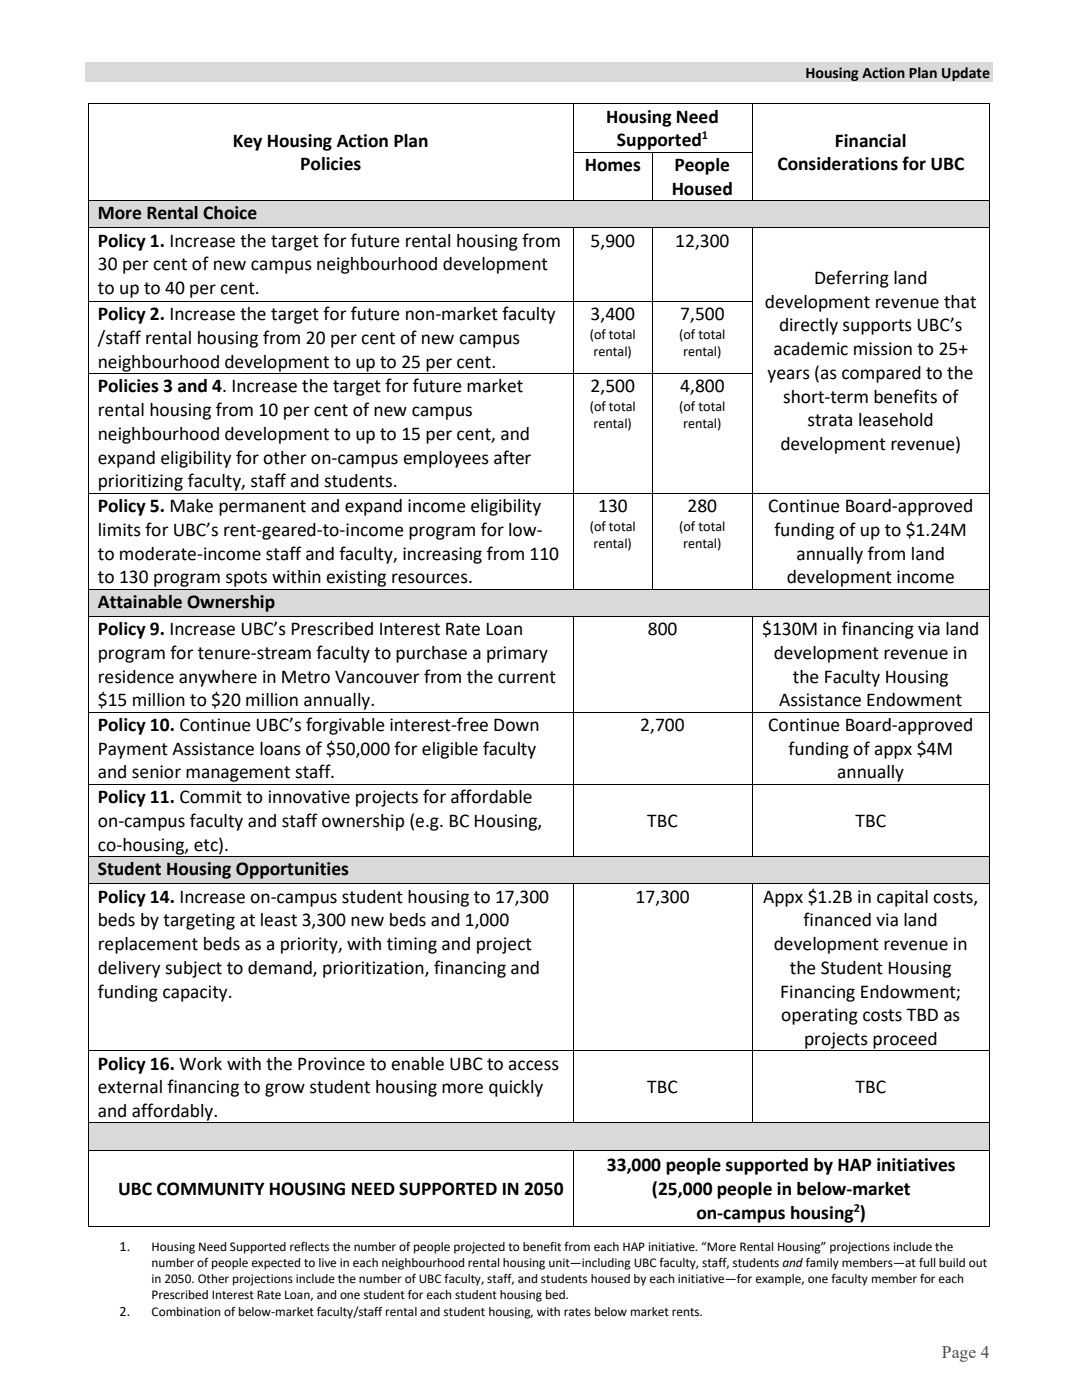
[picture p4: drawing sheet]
<svg xmlns="http://www.w3.org/2000/svg" width="216mm" height="279mm" viewBox="0 0 216 279" stroke-linecap="round" stroke-linejoin="round" font-family="sans-serif">
<defs><g id="words">
<g font-size="3.9">
<text x="46.4" y="29.3">Key Housing Action Plan</text>
<text x="120.9" y="24.5">Housing Need</text>
<text x="123.1" y="29.2">Supported</text>
<text x="166.6" y="29.3">Financial</text>
<text x="59.9" y="34">Policies</text>
<text x="116.7" y="34.1">Homes</text>
<text x="134.6" y="34.1">People</text>
<text x="155.1" y="34">Considerations for UBC</text>
<text x="134" y="38.8">Housed</text>
<text x="19.5" y="43.8">More Rental Choice</text>
<text x="19.5" y="49.2">Policy 1. Increase the target for future rental housing from</text>
<text x="19.5" y="54">30 per cent of new campus neighbourhood development</text>
<text x="117.9" y="49.2">5,900</text>
<text x="134.7" y="49.2">12,300</text>
<text x="19.5" y="58.7">to up to 40 per cent.</text>
<text x="162.4" y="56.7">Deferring land</text>
<text x="19.5" y="63.9">Policy 2. Increase the target for future non-market faculty</text>
<text x="117.9" y="63.9">3,400</text>
<text x="135.7" y="63.9">7,500</text>
<text x="152.6" y="61.4">development revenue that</text>
<text x="19.5" y="68.7">/staff rental housing from 20 per cent of new campus</text>
<text x="154.3" y="70.9">academic mission to 25+</text>
<text x="155.4" y="66.1">directly supports UBC’s</text>
<text x="19.5" y="73.4">neighbourhood development to up to 25 per cent.</text>
<text x="153.2" y="75.6">years (as compared to the</text>
<text x="19.5" y="78.3">Policies 3 and 4. Increase the target for future market</text>
<text x="19.5" y="83.1">rental housing from 10 per cent of new campus</text>
<text x="117.9" y="78.3">2,500</text>
<text x="135.7" y="78.3">4,800</text>
<text x="156.2" y="80.3">short-term benefits of</text>
<text x="19.5" y="87.8">neighbourhood development to up to 15 per cent, and</text>
<text x="155.7" y="89.8">development revenue)</text>
<text x="161.1" y="85.1">strata leasehold</text>
<text x="19.5" y="92.5">expand eligibility for other on-campus employees after</text>
<text x="19.5" y="97.3">prioritizing faculty, staff and students.</text>
<text x="19.5" y="102.2">Policy 5. Make permanent and expand income eligibility</text>
<text x="19.5" y="106.9">limits for UBC’s rent-geared-to-income program for low-</text>
<text x="119.3" y="102.2">130</text>
<text x="137.2" y="102.2">280</text>
<text x="153.3" y="102.2">Continue Board-approved</text>
<text x="154.5" y="106.9">funding of up to $1.24M</text>
<text x="19.5" y="111.7">to moderate-income staff and faculty, increasing from 110</text>
<text x="158.9" y="111.7">annually from land</text>
<text x="19.5" y="116.4">to 130 program spots within existing resources.</text>
<text x="157" y="116.4">development income</text>
<text x="19.5" y="121.3">Attainable Ownership</text>
<text x="19.5" y="126.8">Policy 9. Increase UBC’s Prescribed Interest Rate Loan</text>
<text x="19.5" y="131.5">program for tenure-stream faculty to purchase a primary</text>
<text x="129.2" y="126.8">800</text>
<text x="152.1" y="126.8">$130M in financing via land</text>
<text x="154.4" y="131.5">development revenue in</text>
<text x="19.5" y="136.3">residence anywhere in Metro Vancouver from the current</text>
<text x="158.2" y="136.3">the Faculty Housing</text>
<text x="19.5" y="141">$15 million to $20 million annually.</text>
<text x="155.5" y="141">Assistance Endowment</text>
<text x="19.5" y="145.9">Policy 10. Continue UBC’s forgivable interest-free Down</text>
<text x="127.8" y="145.9">2,700</text>
<text x="153.3" y="145.9">Continue Board-approved</text>
<text x="19.5" y="150.6">Payment Assistance loans of $50,000 for eligible faculty</text>
<text x="19.5" y="155.4">and senior management staff.</text>
<text x="157.4" y="150.6">funding of appx $4M</text>
<text x="167" y="155.4">annually</text>
<text x="19.5" y="160.3">Policy 11. Commit to innovative projects for affordable</text>
<text x="19.5" y="165">on-campus faculty and staff ownership (e.g. BC Housing,</text>
<text x="129.2" y="165">TBC</text>
<text x="170.7" y="165">TBC</text>
<text x="19.5" y="169.8">co-housing, etc).</text>
<text x="19.5" y="174.7">Student Housing Opportunities</text>
<text x="19.5" y="180.1">Policy 14. Increase on-campus student housing to 17,300</text>
<text x="19.5" y="184.9">beds by targeting at least 3,300 new beds and 1,000</text>
<text x="126.8" y="180.1">17,300</text>
<text x="152.3" y="180.1">Appx $1.2B in capital costs,</text>
<text x="160.4" y="184.9">financed via land</text>
<text x="19.5" y="189.6">replacement beds as a priority, with timing and project</text>
<text x="154.4" y="189.6">development revenue in</text>
<text x="19.5" y="194.3">delivery subject to demand, prioritization, financing and</text>
<text x="157.6" y="194.3">the Student Housing</text>
<text x="19.5" y="199.1">funding capacity.</text>
<text x="155.7" y="199.1">Financing Endowment;</text>
<text x="155.9" y="203.8">operating costs TBD as</text>
<text x="160.4" y="208.6">projects proceed</text>
<text x="19.5" y="213.5">Policy 16. Work with the Province to enable UBC to access</text>
<text x="19.5" y="218.2">external financing to grow student housing more quickly</text>
<text x="129.2" y="218.2">TBC</text>
<text x="170.7" y="218.2">TBC</text>
<text x="19.5" y="223">and affordably.</text>
<text x="121.1" y="233.7">33,000 people supported by HAP initiatives</text>
<text x="23.6" y="238.5">UBC COMMUNITY HOUSING NEED SUPPORTED IN 2050</text>
<text x="130.1" y="238.5">(25,000 people in below-market</text>
<text x="139" y="243.2">on-campus housing )</text>
</g>
<text font-size="3.5" fill="#1f497d" x="188" y="271">Page 4</text>
<text font-size="3.2" x="160.7" y="15.5">Housing Action Plan Update</text>
<g font-size="2.8">
<text x="117.7" y="67.6">(of total</text>
<text x="118.4" y="71.1">rental)</text>
<text x="135.6" y="67.6">(of total</text>
<text x="136.3" y="71.1">rental)</text>
<text x="117.7" y="82">(of total</text>
<text x="135.6" y="82">(of total</text>
<text x="118.4" y="85.5">rental)</text>
<text x="136.3" y="85.5">rental)</text>
<text x="117.7" y="105.9">(of total</text>
<text x="135.6" y="105.9">(of total</text>
<text x="118.4" y="109.3">rental)</text>
<text x="136.3" y="109.3">rental)</text>
<text x="23.9" y="249.6">1.</text>
<text x="23.9" y="262.7">2.</text>
</g>
<g font-size="2.7">
<text x="30.2" y="249.6">Housing Need Supported reflects the number of people projected to benefit from each HAP initiative. “More Rental Housing” projections include the</text>
<text x="30.2" y="256.1">in 2050. Other projections include the number of UBC faculty, staff, and students housed by each initiative—for example, one faculty member for each</text>
<text x="30.2" y="252.9">number of people expected to live in each neighbourhood rental housing unit—including UBC faculty, staff, students and family members—at full build out</text>
<text x="30.2" y="259.3">Prescribed Interest Rate Loan, and one student for each student housing bed.</text>
<text x="30.2" y="262.7">Combination of below-market faculty/staff rental and student housing, with rates below market rents.</text>
</g>
<g font-size="2.5">
<text x="140" y="27.8">1</text>
<text x="170.3" y="241.8">2</text>
</g>
</g></defs>
<path d="M17 12.5h181.1v3.9h-181.1z" fill-rule="evenodd" fill="#d9d9d9"/>
<path d="M17.5 20.6h.2v.2h-.2zM17.5 30.3h.2v.1h-.2zM114.3 20.6h.2v.2h-.2zM114.3 30.3h.2v.1h-.2zM130.2 30.3h.1v.1h-.1zM150 20.6h.2v.2h-.2zM150 30.3h.2v.1h-.2zM197.4 20.6h.1v.2h-.1zM197.4 30.3h.1v.1h-.1z" fill="#000"/>
<g fill="none" stroke="#000" stroke-width=".2">
<path d="M17.6 20.8v9.5M17.6 30.4v9.5M17.7 20.7h96.6M114.4 20.8v9.5M114.4 30.4v9.5M114.5 20.7h35.5M114.5 30.4h15.7M130.3 30.4v9.5M130.3 30.4h19.7M150.1 20.8v9.5M150.1 30.4v9.5M150.2 20.7h47.2"/>
<path d="M197.4 20.8v9.5M197.4 30.4v9.5"/>
</g>
<path d="M17.7 40.1h179.7v5.3h-179.7z" fill-rule="evenodd" fill="#d9d9d9"/>
<path d="M19.5 40.1h176v4.7h-176z" fill="#d9d9d9"/>
<g fill="#000">
<path d="M17.5 39.9h.2v.1h-.2zM17.5 45.4h.2v.2h-.2zM114.3 39.9h.2v.1h-.2zM114.3 45.4h.2v.2h-.2zM130.2 39.9h.1v.1h-.1zM130.2 45.4h.1v.2h-.1zM150 39.9h.2v.1h-.2zM150 45.4h.2v.2h-.2zM197.4 39.9h.1v.1h-.1zM197.4 45.4h.1v.2h-.1zM17.5 60.1h.2v.1h-.2zM17.5 74.5h.2v.1h-.2z"/>
<path d="M114.3 60.1h.2v.1h-.2zM114.3 74.5h.2v.1h-.2zM130.2 60.1h.1v.1h-.1zM130.2 74.5h.1v.1h-.1zM150 60.1h.2v.1h-.2zM150 74.5h.2v.1h-.2zM197.4 60.1h.1v.1h-.1zM197.4 74.5h.1v.1h-.1zM17.5 98.3h.2v.2h-.2zM114.3 98.3h.2v.2h-.2zM130.2 98.3h.1v.2h-.1zM150 98.3h.2v.2h-.2z"/>
<path d="M197.4 98.3h.1v.2h-.1z"/>
</g>
<g fill="none" stroke="#000" stroke-width=".2">
<path d="M17.7 40h96.6M114.5 40h15.7M130.3 40h19.7M150.2 40h47.2M17.6 40v5.4M17.6 45.6v14.5M17.7 45.5h96.6M114.4 45.6v14.5M114.5 45.5h15.7M130.3 45.6v14.5M130.3 45.5h19.7M150.1 45.6v14.5"/>
<path d="M150.2 45.5h47.2M197.4 40v5.4M197.4 45.6v14.5M17.6 60.2v14.3M17.6 74.6v23.7M17.7 60.2h96.6M17.7 74.5h96.6M114.4 60.2v14.3M114.4 74.6v23.7M114.5 60.2h15.7M114.5 74.5h15.7M130.3 60.2v14.3"/>
<path d="M130.3 74.6v23.7M130.3 60.2h19.7M130.3 74.5h19.7M150.1 60.2v14.3M150.1 74.6v23.7M197.4 60.2v14.3M197.4 74.6v23.7M17.6 98.5v19M17.7 98.4h96.6M114.4 98.5v19M114.5 98.4h15.7M130.3 98.5v19"/>
<path d="M130.3 98.4h19.7M150.1 98.5v19M150.2 98.4h47.2M197.4 98.5v19"/>
</g>
<path d="M17.7 117.6h179.7v5.3h-179.7z" fill-rule="evenodd" fill="#d9d9d9"/>
<path d="M19.5 117.6h176v4.8h-176z" fill="#d9d9d9"/>
<g fill="#000">
<path d="M17.5 117.5h.2v.1h-.2zM114.3 117.5h.2v.1h-.2zM130.2 117.5h.1v.1h-.1zM150 117.5h.2v.1h-.2zM197.4 117.5h.1v.1h-.1zM17.5 122.9h.2v.2h-.2zM114.3 122.9h.2v.2h-.2zM150 122.9h.2v.2h-.2zM197.4 122.9h.1v.2h-.1zM17.5 142h.2v.2h-.2zM17.5 156.4h.2v.2h-.2zM114.3 142h.2v.2h-.2z"/>
<path d="M114.3 156.4h.2v.2h-.2zM150 142h.2v.2h-.2zM150 156.4h.2v.2h-.2zM197.4 142h.1v.2h-.1zM197.4 156.4h.1v.2h-.1z"/>
</g>
<g fill="none" stroke="#000" stroke-width=".2">
<path d="M17.6 117.6v5.3M17.7 117.6h96.6M114.5 117.6h15.7M130.3 117.6h19.7M150.2 117.6h47.2M197.4 117.6v5.3M17.6 123.1v18.9M17.7 123h96.6M114.4 123.1v18.9M114.5 123h35.5M150.1 123.1v18.9M150.2 123h47.2"/>
<path d="M197.4 123.1v18.9M17.6 142.2v14.2M17.6 156.6v14.2M17.7 142.1h96.6M17.7 156.5h96.6M114.4 142.2v14.2M114.4 156.6v14.2M114.5 142.1h35.5M114.5 156.5h35.5M150.1 142.2v14.2M150.1 156.6v14.2M150.2 142.1h47.2"/>
<path d="M150.2 156.5h47.2M197.4 142.2v14.2M197.4 156.6v14.2"/>
</g>
<path d="M17.7 171h179.7v5.3h-179.7z" fill-rule="evenodd" fill="#d9d9d9"/>
<path d="M19.5 171h176v4.7h-176z" fill="#d9d9d9"/>
<path d="M17.5 170.8h.2v.2h-.2zM17.5 176.3h.2v.1h-.2zM114.3 170.8h.2v.2h-.2zM114.3 176.3h.2v.1h-.2zM150 170.8h.2v.2h-.2zM150 176.3h.2v.1h-.2zM197.4 170.8h.1v.2h-.1zM197.4 176.3h.1v.1h-.1zM17.5 209.6h.2v.2h-.2zM114.3 209.6h.2v.2h-.2zM150 209.6h.2v.2h-.2zM197.4 209.6h.1v.2h-.1z" fill="#000"/>
<g fill="none" stroke="#000" stroke-width=".2">
<path d="M17.6 171v5.3M17.6 176.4v33.2M17.7 170.9h96.6M17.7 176.4h96.6M114.4 176.4v33.2M114.5 170.9h35.5M114.5 176.4h35.5M150.1 176.4v33.2M150.2 170.9h47.2M150.2 176.4h47.2M197.4 171v5.3M197.4 176.4v33.2"/>
<path d="M17.6 209.8v14.2M17.7 209.7h96.6M114.4 209.8v14.2M114.5 209.7h35.5M150.1 209.8v14.2M150.2 209.7h47.2M197.4 209.8v14.2"/>
</g>
<path d="M17.7 224.2h179.7v5.3h-179.7z" fill-rule="evenodd" fill="#d9d9d9"/>
<path d="M19.5 224.2h176v4.7h-176z" fill="#d9d9d9"/>
<path d="M17.5 224h.2v.2h-.2zM17.5 229.5h.2v.2h-.2zM114.3 224h.2v.2h-.2zM114.3 229.5h.2v.2h-.2zM150 224h.2v.2h-.2zM197.4 224h.1v.2h-.1zM197.4 229.5h.1v.2h-.1zM17.5 244.7h.2v.2h-.2zM114.3 244.7h.2v.2h-.2zM197.4 244.7h.1v.2h-.1z" fill="#000"/>
<path d="M17.6 224.2v5.3M17.6 229.7v15M17.7 224.1h96.6M17.7 229.6h96.6M114.4 229.7v15M114.5 224.1h35.5M114.5 229.6h82.9M150.2 224.1h47.2M197.4 224.2v5.3M197.4 229.7v15M17.7 244.8h96.6M114.5 244.8h82.9" fill="none" stroke="#000" stroke-width=".2"/>
<use href="#words"/>
</svg>
